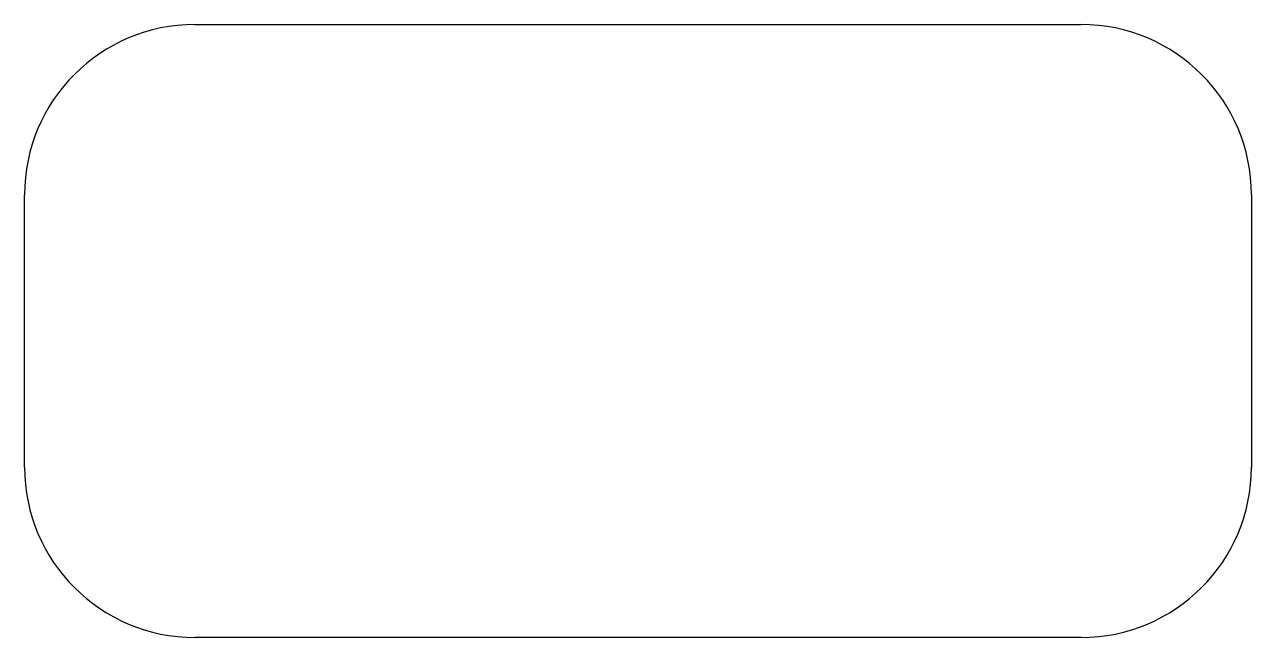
# Model space of a CAD drawing. Extents: x -0.45 to 0.45, y -0.225 to 0.225.
import ezdxf

# ---------------------------------------------------------------- set-up
doc = ezdxf.new("R2010")
doc.units = 0
doc.header["$MEASUREMENT"] = 0
doc.layers.add('LMES', color=251, linetype='CONTINUOUS')

msp = doc.modelspace()

# ---------------------------------------------------------------- linework, layer by layer
at = {"layer": 'LMES'}
for p, q in [((-0.325, 0.225), (0.325, 0.225)), ((-0.45, -0.1), (-0.45, 0.1)), ((0.45, 0.1), (0.45, -0.1)), ((0.325, -0.225), (-0.325, -0.225))]:
    msp.add_line(p, q, dxfattribs=at)
for centre, start, end in [((-0.325, 0.1), 90, 180), ((0.325, 0.1), 0, 90), ((-0.325, -0.1), 180, 270), ((0.325, -0.1), 270, 0)]:
    msp.add_arc(centre, 0.125, start, end, dxfattribs=at)

doc.saveas('drawing.dxf')
